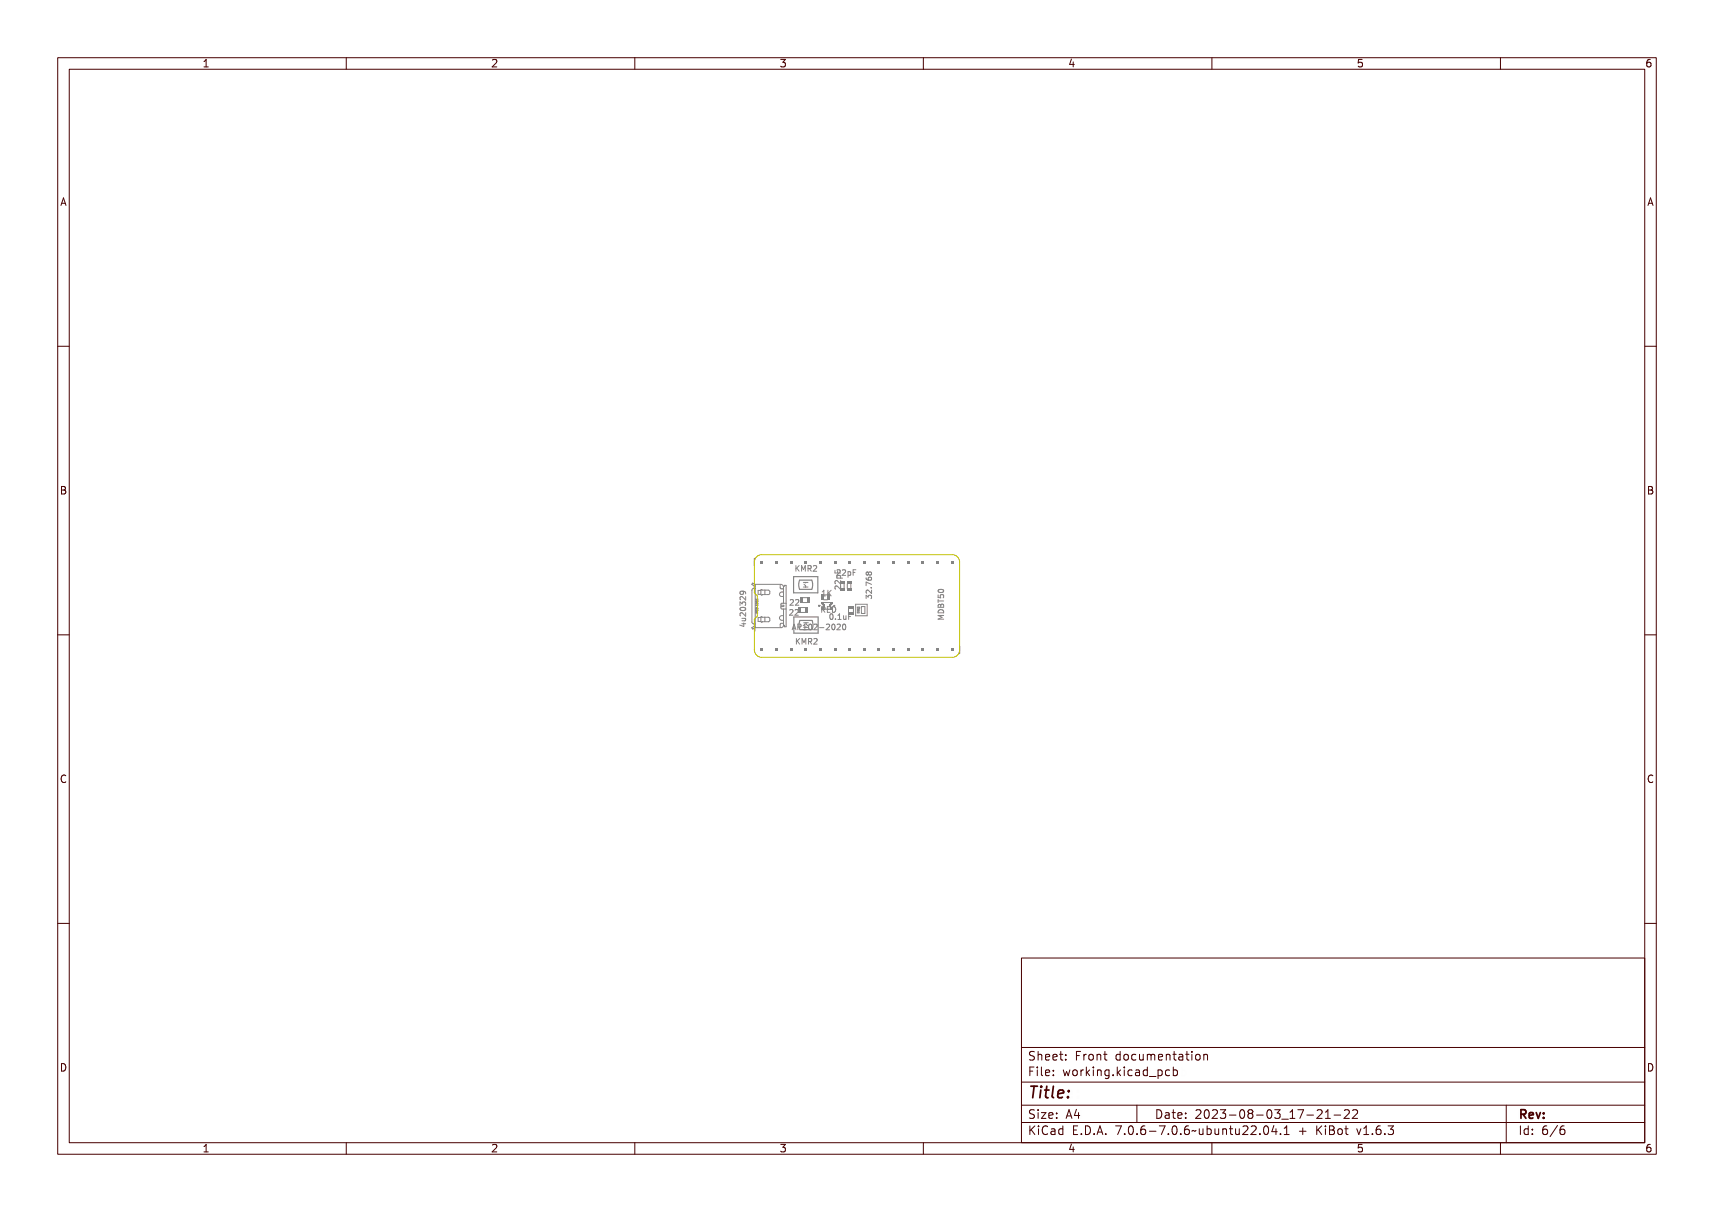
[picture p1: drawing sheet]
<svg xmlns="http://www.w3.org/2000/svg" width="297mm" height="210mm" viewBox="0 0 297 210" stroke-linecap="round" stroke-linejoin="round" font-family="sans-serif">
<defs><g id="words">
<text font-size="2.7" fill="#480000" x="178" y="190.3">Title:</text>
<g font-size="2" fill="#480000">
<text x="178" y="183.7">Sheet: Front documentation</text>
<text x="178" y="186.5">File: working.kicad_pcb</text>
<text x="178" y="193.9">Size: A4</text>
<text x="178" y="196.6">KiCad E.D.A. 7.0.6-7.0.6~ubuntu22.04.1 + KiBot v1.6.3</text>
<text x="200" y="193.9">Date: 2023-08-03_17-21-22</text>
<text x="263" y="196.6">Id: 6/6</text>
<text x="263" y="193.9">Rev:</text>
</g>
<g font-size="1.7" fill="#480000">
<text x="35" y="11.7">1</text>
<text x="85" y="11.7">2</text>
<text x="135" y="11.7">3</text>
<text x="185" y="11.7">4</text>
<text x="235" y="11.7">5</text>
<text x="285" y="11.7">6</text>
<text x="10.5" y="35.7">A</text>
<text x="285.5" y="35.7">A</text>
<text x="10.5" y="85.6">B</text>
<text x="285.5" y="85.6">B</text>
<text x="10.5" y="135.7">C</text>
<text x="285.5" y="135.7">C</text>
<text x="10.5" y="185.6">D</text>
<text x="285.5" y="185.6">D</text>
<text x="35" y="199.7">1</text>
<text x="85" y="199.7">2</text>
<text x="135" y="199.7">3</text>
<text x="185" y="199.7">4</text>
<text x="235" y="199.7">5</text>
<text x="285" y="199.7">6</text>
</g>
<g font-size="1.3" fill="#848484">
<text x="138.6" y="99">KMR2</text>
<text x="145.3" y="99.7">22pF</text>
<text x="129.2" y="107.7" transform="rotate(-90 129.2 107.7)">4u20329</text>
<text x="136.6" y="106.6">22</text>
<text x="136.7" y="104.9">22</text>
<text x="142.3" y="103.3">1K</text>
<text x="142.7" y="106.1">RED</text>
<text x="143.8" y="107.4">0.1uF</text>
<text x="137.7" y="111.7">KMR2</text>
<text x="138.9" y="109.2">AP102-2020</text>
</g>
</g></defs>
<g fill="none" stroke="#848484" stroke-width=".17">
<path d="M137.9 98v1M138.1 98.4l.4 .6M138.5 98l-.6 .6M138.7 98.1h.1v.4l.4-.4h.2l-.4 .4 .4 .5h-.2l-.3-.5-.1 .5h-.1zM139.4 98.1h.2l.2 .4 .1-.4h.2v.9h-.1v-.8l-.2 .5h-.1l-.2-.5v.8h-.1zM140.2 98.1h.3a.26 .26 0 0 1 .3 .2 .26 .26 0 0 1-.2 .3l.3 .4h-.1l-.3-.4h-.1v.4h-.2zM140.4 98.2h.1a.17 .17 0 0 1 .2 .1 .17 .17 0 0 1-.2 .2h-.1zM141 98.1a.34 .34 0 0 1 .6 .1 .34 .34 0 0 1-.2 .5l-.2 .2h.4v.1h-.6l.4-.5a.23 .23 0 0 0 0-.3 .23 .23 0 0 0-.4 0zM144.7 98.8v.5h1M144.7 99.2h.2v.5h.2v-.4h.1v.4h.5v.1h-1zM145.4 98.8a.34 .34 0 0 1 .6 .1 .34 .34 0 0 1-.2 .5l-.2 .2h.4v.1h-.6l.4-.4a.23 .23 0 0 0 0-.4 .23 .23 0 0 0-.4 .1zM146.2 98.8a.34 .34 0 0 1 .5 .1 .34 .34 0 0 1-.2 .5l-.2 .2h.5v.1h-.6l.3-.4a.23 .23 0 0 0 .1-.4 .23 .23 0 0 0-.4 .1z"/>
<path d="M147 99l.1 .1a.31 .31 0 0 1 .5 .3 .31 .31 0 0 1-.5 .3v.3h-.1zM147.2 99.2v-.1a.24 .24 0 0 1 .3 .3 .24 .24 0 0 1-.3 .2zM147.8 98.8h.6v.1h-.4v.3h.3v.1h-.3v.4h-.2zM150.2 99.6l.2-.1 .2 .1a.26 .26 0 0 1 .4-.1 .26 .26 0 0 1 0 .5 .26 .26 0 0 1-.4-.1 .26 .26 0 0 1-.4 .1 .26 .26 0 0 1 0-.4zM150.5 99.3l-.2-.2-.2 .2 .2 .3 .2-.1M150.5 99.3l.2-.2 .3 .2-.2 .3-.3-.1M150.5 99.3v.2M128.3 107.1h.6l.1-.1 .2 .3h-.2v.4h-.1l-.6-.4zM128.3 104l.3-.1 .1 .2a.3 .3 0 0 1 .5-.1 .3 .3 0 0 1-.1 .5v-.1a.22 .22 0 0 0 .1-.3 .22 .22 0 0 0-.3-.1 .22 .22 0 0 0-.1 .3l-.1-.1a.19 .19 0 0 0-.3-.1 .19 .19 0 0 0 0 .3l-.1 .1zM128.4 105.6a.59 .59 0 0 1 .7 .3v-.4h.1v.6l-.4-.4a.23 .23 0 0 0-.4 0 .23 .23 0 0 0 .1 .3l-.2-.1zM128.4 103.2a.59 .59 0 0 1 .7 .4v-.5h.1v.6l-.4-.3a.23 .23 0 0 0-.4-.1 .23 .23 0 0 0 .1 .4l-.2-.1zM128.4 102.4a.49 .49 0 0 1 .6-.1 .49 .49 0 0 1 .2 .5l-.1 .1a.28 .28 0 0 0 0-.4 .28 .28 0 0 0-.3-.1 .31 .31 0 0 1 0 .5 .31 .31 0 0 1-.5-.1 .31 .31 0 0 1 .1-.4z"/>
<path d="M128.4 104.7h.4a.38 .38 0 0 1 .5 .3 .55 .55 0 0 1-.5 .3 .55 .55 0 0 1-.5-.3zM128.4 104.9a.43 .43 0 0 1 .7 .2 .43 .43 0 0 1-.7-.2zM128.4 107.3h.5v.3zM128.5 106.3h.7l-.1 .1a.23 .23 0 0 1 .1 .3 .23 .23 0 0 1-.2 .1h-.5v-.1h.6l.1-.1-.2-.2h-.5zM128.9 107.9v.6l-.7-.2M131 103.8v.1h.3v-.1M131 104.8v.1h.3v-.1M131 106.1v.1h.3M131 104.1v.2M131 105.4h.1M131 104.8v.1l.1-.1 .2 .1v-.1v.2h-.3zM131 103.9v.2l.1-.2 .2 .2v-.2v.2h-.3z"/>
<path d="M131 105.7v.2M131 106v.1M131 106h.1M131 105.6l.2 .1 .1-.1a.15 .15 0 0 1-.2 .2 .15 .15 0 0 1-.1-.2zM131 104.2l.2 .2 .1-.1-.1-.1h.1a.16 .16 0 0 1-.1 .2 .16 .16 0 0 1-.2-.2zM131 105.9l.3 .2h-.3zM131 105.3h.3v.2h-.3zM131 104.5v.1h.3v-.1M131 105.9h.1M131 104.3h.1M131 104.5h.3v.2h-.3zM131 105.4l.1 .1z"/>
<path d="M131.1 105.9l.1 .1zM131.1 105.9h.1M131.1 104.4l-.1 .1M131.1 104.4h.1M131.1 104.3h.1M131.1 104.6l.2 .1h-.3zM131.1 106v.1M131.1 105.4h.1M131.1 106.1l.1 .1M131.1 103.8v.1M131.1 104.8v.1M131.1 105.4v.1"/>
<path d="M131.2 105.4h-.1M131.2 105.4h.1M131.2 105.4l.1 .1zM131.2 104.4l.1 .1M131.3 105.9h-.1M131.3 104.3h-.1M131.3 104.1l-.1 .1M131.3 105.7v.2M131.3 105.4h.1M131.3 104.1h.1M131.3 105.4v.1h-.3v-.1M131.3 104.1v.2"/>
<path d="M137.3 109.1l.3-1 .3 1M137.4 108.8h.4M137.8 110.7h.2v.4l.4-.4h.1l-.4 .4 .4 .6h-.1l-.3-.5-.1 .5h-.2zM138.2 108.7h.4M138.6 110.7h.2l.1 .5 .2-.5h.2v1h-.2v-.9l-.1 .5h-.1l-.2-.5v.9h-.1zM138.6 108.1h-.4v1M139.2 108.2h.2l.3 1h-.2v-.3h-.4v.3h-.2zM139.3 108.3l.1 .5h-.2zM139.4 110.7h.3a.26 .26 0 0 1 .3 .2 .26 .26 0 0 1-.2 .3l.3 .5h-.1l-.3-.4h-.2v.4h-.1zM139.5 110.8h.2a.17 .17 0 0 1 .2 .2 .17 .17 0 0 1-.2 .1h-.2zM139.8 108.2h.3a.31 .31 0 0 1 .3 .4 .31 .31 0 0 1-.5 .2v.4h-.1zM139.9 108.3h.2a.18 .18 0 0 1 .2 .2 .18 .18 0 0 1-.2 .2h-.2z"/>
<path d="M140.2 110.7a.34 .34 0 0 1 .5 .1 .34 .34 0 0 1-.2 .5l-.2 .2h.5v.2h-.6l.3-.5a.23 .23 0 0 0 .1-.4 .23 .23 0 0 0-.4 .1zM140.6 108.3l.4-.1v.8h.2v.2h-.5v-.2h.2v-.7l-.3 .1zM141.2 110.6l.3 .1 .1 .2-.6 .7h.6M141.4 108.3l.1-.1a.46 .46 0 0 1 .5 .5 .46 .46 0 0 1-.5 .4l-.1-.2zM141.6 108.3a.39 .39 0 0 1 .2 .4 .39 .39 0 0 1-.2 .4l-.1-.4zM141.8 104.9l.1 .1M141.8 104.9h.1M141.9 104.9h-.1M141.9 105h.1M141.9 104.9l.2 .1-.2 .1zM142 104.9h.1M142.1 104.9h.1"/>
<path d="M142.1 104.9l-.2 .1M142.2 108.3a.34 .34 0 0 1 .5 0 .34 .34 0 0 1-.2 .5l-.2 .2h.4v.2h-.6l.4-.5a.23 .23 0 0 0 0-.4 .23 .23 0 0 0-.3 .1zM142.8 105.2h.2a.26 .26 0 0 1 .3 .2 .26 .26 0 0 1-.1 .3l.3 .4h-.2l-.3-.4h-.1v.4h-.1zM142.9 105.3h.1a.17 .17 0 0 1 .2 .2 .17 .17 0 0 1-.2 .1h-.1zM143.1 108.8h.3v.1h-.3zM143.6 105.2h.5v.1h-.4v.3h.4v.1h-.4v.3h.5v.1h-.6zM143.7 108.3a.34 .34 0 0 1 .6 0 .34 .34 0 0 1-.2 .5l-.2 .2h.4v.2h-.6l.4-.5a.23 .23 0 0 0 0-.4 .23 .23 0 0 0-.4 .1zM143.9 106.5l.1-.1a.46 .46 0 0 1 .5 .5 .46 .46 0 0 1-.5 .5l-.1-.3zM144.1 106.5a.39 .39 0 0 1 .2 .4 .39 .39 0 0 1-.2 .4l-.1-.4zM144.3 105.2a.49 .49 0 0 1 .6 .5 .49 .49 0 0 1-.6 .4zM144.5 105.3a.37 .37 0 0 1 .3 .4 .37 .37 0 0 1-.3 .3zM144.6 108.3l.1-.1a.46 .46 0 0 1 .4 .5 .46 .46 0 0 1-.4 .4l-.2-.2z"/>
<path d="M144.7 108.3a.39 .39 0 0 1 .3 .4 .39 .39 0 0 1-.3 .4l-.1-.4zM144.8 101.7a.59 .59 0 0 1 .8 .4v-.5h.1v.6l-.5-.3a.23 .23 0 0 0-.3-.1 .23 .23 0 0 0 0 .4l-.2-.1zM144.8 100.9a.59 .59 0 0 1 .8 .4v-.5h.1v.6l-.5-.3a.23 .23 0 0 0-.3-.1 .23 .23 0 0 0 0 .4l-.2-.1zM144.9 107.2h.1v.2h-.1zM145.1 100.1a.34 .34 0 0 1 .4-.1 .34 .34 0 0 1 .2 .5h.3v.1h-1zM145.1 100.2h.5a.24 .24 0 0 1-.3 .3 .24 .24 0 0 1-.2-.3zM145.3 108.3a.34 .34 0 0 1 .5 0 .34 .34 0 0 1-.2 .5l-.2 .2h.5v.2h-.6l.3-.5a.23 .23 0 0 0 .1-.4 .23 .23 0 0 0-.4 .1zM145.5 106.5l.3-.1v.9h.2v.1h-.5v-.1h.2v-.8l-.2 .1zM145.7 101.5v.6l-.7-.6-.3 .2 .1 .4M145.7 100.6v.6l-.7-.6-.3 .2 .1 .4M146.1 108.3l.1-.1a.46 .46 0 0 1 .5 .5 .46 .46 0 0 1-.5 .4l-.1-.2zM146.2 106.7h.2v.5l.1 .1 .2-.1v-.5h.1v.7l-.1-.1a.23 .23 0 0 1-.3 .1 .23 .23 0 0 1-.2-.3z"/>
<path d="M146.3 108.3a.39 .39 0 0 1 .2 .4 .39 .39 0 0 1-.2 .4l-.1-.4zM147.1 106.4h.5v.1h-.4v.3h.4v.1h-.4v.5h-.1zM150.1 100.1v.3l.2 .1h.5l.2-.1-.1-.4-.4 .1-.1 .3 .2 .1M150.1 103.7v-.6l.3 .4 .1-.3h.4l.1 .1-.1 .4M150.1 101l1 .3v.1l-.8-.3v.5h-.2zM150.2 100.3h.1a.27 .27 0 0 0 0 .3 .27 .27 0 0 0 .3 .1 .3 .3 0 0 1 .1-.5 .3 .3 0 0 1 .4 .2 .3 .3 0 0 1-.3 .4 .43 .43 0 0 1-.5 0 .43 .43 0 0 1-.1-.5zM150.2 103.4l.2-.1 .2 .1a.28 .28 0 0 1 .4 0 .28 .28 0 0 1-.1 .4 .21 .21 0 0 0 .1-.3 .21 .21 0 0 0-.3-.1 .21 .21 0 0 0-.1 .3h-.1a.18 .18 0 0 0-.1-.3 .18 .18 0 0 0-.2 .1 .18 .18 0 0 0 .1 .2l-.1 .1zM150.2 102.6l.3-.1 .5 .4v-.4h.1v.6l-.5-.4a.22 .22 0 0 0-.3 0 .22 .22 0 0 0 0 .4l-.2-.2zM150.9 101.9h.2v.2h-.2zM150.9 101.8h.1M151 101.3l-.9-.4v.6M151 102.2v.6l-.7-.6-.2 .2 .1 .4"/>
<path d="M162.6 103.1v.4l.4 .1v-.5h.4l.1 .1-.1 .4M162.6 103.9v.5M162.6 104.1h.9M162.6 104.8l.2-.1 .2 .2 .1-.2h.2l.2 .2v.3h-.9zM162.6 105.8h1v.1h-.9l.5 .2-.5 .2h.9v.2h-1v-.2l.5-.2-.5-.1zM162.6 103.5h.1v.3h.9v.1h-.9v.3h-.1zM162.6 102.8h.1v.4h.3a.31 .31 0 0 1 .1-.4 .31 .31 0 0 1 .4 .1 .31 .31 0 0 1-.1 .5 .25 .25 0 0 0 .1-.4 .25 .25 0 0 0-.4 0 .25 .25 0 0 0 0 .3h-.5zM162.6 102.2a.46 .46 0 0 1 .6-.1 .46 .46 0 0 1 .3 .4 .47 .47 0 0 1-.6 .2 .47 .47 0 0 1-.3-.4zM162.7 104.4l.2-.1 .2 .2a.26 .26 0 0 1 .3-.2 .26 .26 0 0 1 .2 .3v.3h-1zM162.7 105.7a.5 .5 0 0 1 .6 0 .5 .5 0 0 1 .2 .5h-.9zM162.7 102.1l.4-.1a.37 .37 0 0 1 .5 .3 .54 .54 0 0 1-.5 .3 .54 .54 0 0 1-.5-.3zM162.7 102.2a.42 .42 0 0 1 .8 .2 .42 .42 0 0 1-.8-.2z"/>
<path d="M162.7 105.2l.4-.1a.43 .43 0 0 1 .5 .6h-1zM162.8 104.5h.2v.2h-.3zM162.8 105.3l.5-.1 .2 .3h-.8zM163 104.9v.3M163.2 104.4h.2l.1 .3h-.4zM163.5 106.6h-.9l.6 .4-.6 .3h.9"/>
<circle cx="150.4" cy="99.8" r=".16"/>
<circle cx="150.8" cy="99.8" r=".18"/>
<circle cx="128.6" cy="102.6" r=".21"/>
<circle cx="128.8" cy="105" r=".09"/>
<circle cx="141.7" cy="108.7" r=".09"/>
<circle cx="144.2" cy="106.9" r=".09"/>
<circle cx="144.8" cy="108.7" r=".09"/>
<circle cx="146.4" cy="108.7" r=".09"/>
<circle cx="150.8" cy="100.5" r=".2"/>
<circle cx="163.1" cy="102.3" r=".08"/>
</g>
<path d="M166.3 112v1.3" fill="none" stroke="#848484" stroke-width=".2"/>
<g fill="#848484">
<path d="M164.8 112.4h.5v.5h-.5z" fill-rule="evenodd"/>
<path d="M162.2 112.4h.5v.5h-.5z" fill-rule="evenodd"/>
<path d="M159.7 112.4h.5v.5h-.5z" fill-rule="evenodd"/>
<path d="M157.1 112.4h.5v.5h-.5z" fill-rule="evenodd"/>
<path d="M154.6 112.4h.5v.5h-.5z" fill-rule="evenodd"/>
<path d="M152.1 112.4h.5v.5h-.5z" fill-rule="evenodd"/>
<path d="M149.5 112.4h.5v.5h-.5z" fill-rule="evenodd"/>
<path d="M147 112.4h.5v.5h-.5z" fill-rule="evenodd"/>
<path d="M144.4 112.4h.5v.5h-.5z" fill-rule="evenodd"/>
<path d="M141.9 112.4h.5v.5h-.5z" fill-rule="evenodd"/>
<path d="M139.4 112.4h.5v.5h-.5z" fill-rule="evenodd"/>
<path d="M136.8 112.4h.5v.5h-.5z" fill-rule="evenodd"/>
<path d="M134.3 112.4h.5v.5h-.5z" fill-rule="evenodd"/>
<path d="M131.7 112.4h.5v.5h-.5z" fill-rule="evenodd"/>
</g>
<path d="M142.4 104.6a.35 .35 0 0 1 .3 .4 .35 .35 0 0 1-.3 .3M142.8 104.4h1M144.2 104.6a.35 .35 0 0 0-.3 .4 .35 .35 0 0 0 .3 .3" fill="none" stroke="#848484" stroke-width=".17"/>
<g fill="#848484">
<path d="M142.3 105.3l.1 .3z" fill-rule="evenodd"/>
<path d="M142.5 104.7h.3v.1h-.3z" fill-rule="evenodd"/>
<path d="M143.8 104.7h.2v.1h-.2z" fill-rule="evenodd"/>
<path d="M142.3 104.4h.5v.3h-.5z" fill-rule="evenodd"/>
<path d="M143.8 104.4h.5v.3h-.5z" fill-rule="evenodd"/>
</g>
<path d="M137.6 106.9h4.2v2.8h-4.2zM138.6 107.5h2.1a2.09 2.09 0 0 1 0 1.6h-2.1a2.09 2.09 0 0 1 0-1.6z" fill="none" stroke="#848484" stroke-width=".2"/>
<path d="M147 105.4v.7M147.9 105.4v.7" fill="none" stroke="#848484" stroke-width=".17"/>
<path d="M147 105h.9v.5h-.9z" fill-rule="evenodd" fill="#848484"/>
<path d="M146.8 101.1v.9M147.4 101.1v.9" fill="none" stroke="#848484" stroke-width=".17"/>
<g fill="#848484">
<path d="M146.7 100.7h.8v.4h-.8z" fill-rule="evenodd"/>
<path d="M146.7 102h.8v.3h-.8z" fill-rule="evenodd"/>
</g>
<path d="M142.7 103.9h.7" fill="none" stroke="#848484" stroke-width=".17"/>
<g fill="#848484">
<path d="M142.2 103h.5v1h-.5z" fill-rule="evenodd"/>
<path d="M143.4 103h.5v1h-.5z" fill-rule="evenodd"/>
</g>
<path d="M138.8 105.3h.7M138.8 106.1h.7" fill="none" stroke="#848484" stroke-width=".17"/>
<g fill="#848484">
<path d="M138.3 105.2h.5v1h-.5z" fill-rule="evenodd"/>
<path d="M139.5 105.2h.5v1h-.5z" fill-rule="evenodd"/>
</g>
<path d="M137.5 99.9h4.2v2.8h-4.2zM138.6 100.5h2.1a2.09 2.09 0 0 1 0 1.6h-2.1a2.09 2.09 0 0 1 0-1.6z" fill="none" stroke="#848484" stroke-width=".2"/>
<path d="M139.1 103.6h.7M139.1 104.4h.7M139.2 101.7h.8M139.2 100.9h.8M139.3 101.2l.3 .3v.2M139.6 100.9v.1" fill="none" stroke="#848484" stroke-width=".17"/>
<g fill="#848484">
<path d="M138.6 103.5h.5v1h-.5z" fill-rule="evenodd"/>
<path d="M139.8 103.5h.5v1h-.5z" fill-rule="evenodd"/>
</g>
<g fill="none" stroke="#848484" stroke-width=".17">
<path d="M130.9 101.9a.42 .42 0 0 0-.6 .4v5.5l.2 .3h.4M130.9 101.3l-.5-.3-.1 .3 .6 .3M130.9 108.7l-.5 .3-.1-.2 .5-.3v.9M131.8 107.7l.2 .1h.1M131.8 107h-.4v.7h.4M131.9 102.2h-.1v.8M131.9 106.9h-.1v.8M131.9 102.2h.1M131.9 106.9h.1M132 102.2l.1 .1h1l.3 .1a.44 .44 0 0 1-.3 .6h-1l-.1 .1-.2-.1h-.4v-.7h.4M132 106.9l.1 .1h1l.3 .1a.43 .43 0 0 1-.3 .6h-1M132.1 107.7v.1"/>
<path d="M132.5 102.3v.7M132.5 107v.7M135.2 101.3v.7l.6 .2M135.3 104.9h.5v.2h-.5M135.8 104.5v-2.8l-.3-.4h-4.6v7.5h4.5l.3-.2 .1-.2M135.8 102.5l-.1 .1a.43 .43 0 0 0-.6 .2 .43 .43 0 0 0 .3 .6h.4M135.8 106.7h-.3a.4 .4 0 0 0-.4 .4 .4 .4 0 0 0 .4 .4h.3M135.8 107.9l-.6 .2v.6M135.8 105.5v2.9M135.8 101.6h.1v-.2h.3v7.2h-.3v-.2h-.1M136.2 104.5h-.7l-.2 .2 .1 .8h.8M145.7 101.1v.9"/>
<path d="M146.3 101.1v.9M148.3 104.7h2v2h-2zM148.6 105.2h.4v.2h-.4zM148.6 105.6h.3v.2h-.3zM148.6 106h.3v.2h-.3zM149.3 105.1h.6v1.2h-.6z"/>
</g>
<g fill="#848484">
<path d="M145.6 102h.8v.4h-.8z" fill-rule="evenodd"/>
<path d="M145.6 100.8h.8v.3h-.8z" fill-rule="evenodd"/>
</g>
<path d="M130.7 96.7v1.3" fill="none" stroke="#848484" stroke-width=".2"/>
<g fill="#848484">
<path d="M131.7 97.1h.5v.5h-.5z" fill-rule="evenodd"/>
<path d="M134.3 97.1h.5v.5h-.5z" fill-rule="evenodd"/>
<path d="M136.8 97.1h.5v.5h-.5z" fill-rule="evenodd"/>
<path d="M139.4 97.1h.5v.5h-.5z" fill-rule="evenodd"/>
<path d="M141.9 97.1h.5v.5h-.5z" fill-rule="evenodd"/>
<path d="M144.4 97.1h.5v.5h-.5z" fill-rule="evenodd"/>
<path d="M147 97.1h.5v.5h-.5z" fill-rule="evenodd"/>
<path d="M149.5 97.1h.5v.5h-.5z" fill-rule="evenodd"/>
<path d="M152.1 97.1h.5v.5h-.5z" fill-rule="evenodd"/>
<path d="M154.6 97.1h.5v.5h-.5z" fill-rule="evenodd"/>
<path d="M157.1 97.1h.5v.5h-.5z" fill-rule="evenodd"/>
<path d="M159.7 97.1h.5v.5h-.5z" fill-rule="evenodd"/>
<path d="M162.2 97.1h.5v.5h-.5z" fill-rule="evenodd"/>
<path d="M164.8 97.1h.5v.5h-.5z" fill-rule="evenodd"/>
</g>
<path d="M131 96.6l.6-.4 .4-.1h33a1.27 1.27 0 0 1 1.3 1.3v15.2a1.27 1.27 0 0 1-1.3 1.3h-33a1.27 1.27 0 0 1-1.3-1.3v-5.3l.5-.5v-3.6l-.5-.5v-5.3z" fill="none" stroke="#c2c200" stroke-width=".17"/>
<g fill="none" stroke="#480000" stroke-width=".17">
<path d="M10 10h277v190h-277zM12 12h273v186h-273zM60 10v2M110 10v2M160 10v2M210 10v2M260 10v2M10 60h2M285 60h2M10 110h2M285 110h2M10 160h2"/>
<path d="M285 160h2M177 166h108v32h-108zM60 198v2M110 198v2M160 198v2M177 181.5h108M177 187.5h108M177 191.5h108M177 194.5h108M178.1 195.2h.2v.6l.6-.6h.3l-.6 .6 .6 .8h-.2l-.5-.7-.2 .2v.5h-.2zM178.2 185h.9v.2h-.7v.4h.6v.2h-.6v.7h-.2zM178.3 182.4l.5-.1h.2v.2a.31 .31 0 0 0-.5-.1 .31 .31 0 0 0 0 .5 .5 .5 0 0 1 .6 .6 .5 .5 0 0 1-.8 .2l-.1-.2a.34 .34 0 0 0 .4 .1 .34 .34 0 0 0 .1-.5 .47 .47 0 0 1-.5-.2 .47 .47 0 0 1 .1-.5z"/>
<path d="M178.3 192.5l.5-.1h.2v.2a.31 .31 0 0 0-.5-.1 .31 .31 0 0 0 0 .5 .5 .5 0 0 1 .6 .6 .5 .5 0 0 1-.8 .2l-.1-.2a.34 .34 0 0 0 .4 .1 .34 .34 0 0 0 .1-.5 .47 .47 0 0 1-.5-.2 .47 .47 0 0 1 .1-.5zM179.4 182.2h.2v.6a.35 .35 0 0 1 .4-.1 .35 .35 0 0 1 .2 .4v.6h-.2v-.8h-.4v.8h-.2zM179.5 185.4h.4v.9h.4v.2h-.9v-.2h.3v-.8h-.2zM179.5 192.8h.4v.9h.4v.1h-.9v-.1h.3v-.8h-.2zM179.5 195.6h.4v.9h.4v.1h-.9v-.1h.3v-.8h-.2zM179.7 184.9h.2v.3h-.2zM179.7 192.3h.2v.3h-.2zM179.7 195.1h.2v.3h-.2zM180.6 184.9h.4v1.3l.4 .1v.2l-.5-.2v-1.2h-.3zM180.6 192.8h.8v.1l-.6 .8h.6v.1h-.8v-.1l.6-.8h-.6zM180.7 182.8a.49 .49 0 0 1 .6-.1 .49 .49 0 0 1 .2 .5h-.8a.42 .42 0 0 0 .3 .4 .42 .42 0 0 0 .4-.1v.2a.6 .6 0 0 1-.8-.1 .6 .6 0 0 1 .1-.8zM180.7 195.4l.5-.2h.3v.2a.43 .43 0 0 0-.6 0 .43 .43 0 0 0-.2 .5 .43 .43 0 0 0 .2 .5 .43 .43 0 0 0 .6 0v.2a.66 .66 0 0 1-.8-.1 .66 .66 0 0 1-.1-.8z"/>
<path d="M180.8 182.9l.4-.1 .1 .3h-.6zM181.8 195.6h.2a.45 .45 0 0 1 .5 0 .45 .45 0 0 1 .1 .4v.6h-.1v-.1a.38 .38 0 0 1-.5 .2 .38 .38 0 0 1-.2-.5 .38 .38 0 0 1 .4-.2h.3a.35 .35 0 0 0-.3-.4 .35 .35 0 0 0-.4 .2zM181.9 182.8a.49 .49 0 0 1 .6-.1 .49 .49 0 0 1 .2 .5h-.8a.42 .42 0 0 0 .3 .4 .42 .42 0 0 0 .5-.1v.2a.6 .6 0 0 1-.9-.1 .6 .6 0 0 1 .1-.8zM181.9 185.5a.49 .49 0 0 1 .6-.1 .49 .49 0 0 1 .2 .5h-.8a.42 .42 0 0 0 .3 .4 .42 .42 0 0 0 .5-.1v.2a.6 .6 0 0 1-.9-.1 .6 .6 0 0 1 .1-.8zM181.9 192.9a.49 .49 0 0 1 .6-.1 .49 .49 0 0 1 .2 .5h-.8a.42 .42 0 0 0 .3 .4 .42 .42 0 0 0 .5-.1v.2a.6 .6 0 0 1-.9-.1 .6 .6 0 0 1 .1-.8zM182 196.2l.5-.1a.31 .31 0 0 1-.2 .4 .31 .31 0 0 1-.4-.1zM182 182.9l.4-.1 .1 .3h-.6zM182 185.6l.4-.1 .1 .3h-.6zM182 193l.4-.1 .1 .3h-.6zM183 195.7l.4-.2 .2 .2v-.6h.2v1.5h-.2v-.1a.42 .42 0 0 1-.5 .1 .42 .42 0 0 1-.2-.5zM183.2 195.8l.1-.1a.4 .4 0 0 1 .3 .4 .4 .4 0 0 1-.3 .4l-.2-.2zM183.2 182.3h.2v.4h.4v.1h-.4l.1 .8h.3v.1h-.2a.3 .3 0 0 1-.4-.3v-.6h-.3v-.1h.3z"/>
<path d="M183.3 185.4h.2v.3h-.2zM183.3 186.2h.2v.3h-.2zM183.3 192.8h.2v.3h-.2zM183.3 193.6h.2v.2h-.2zM184.5 182.7h.2v.3h-.2zM184.5 183.5h.2v.2h-.2zM185.2 185.4h.2l.2 .8 .1-.5h.2l.2 .5 .1-.8h.2l-.2 1.1h-.2l-.2-.7-.2 .7h-.1zM185.4 195.2h.9v.2h-.7v.4h.6v.2h-.6v.5h.7v.1h-.9zM185.7 192.4h.2l.5 1.4h-.2l-.1-.3h-.5l-.1 .3h-.2zM185.8 192.6l.2 .7h-.4zM186.6 182.3h.9v.2h-.7v.4h.6v.2h-.6v.6h-.2zM186.7 185.5a.52 .52 0 0 1 .8 .4 .52 .52 0 0 1-.8 .4l-.1-.4z"/>
<path d="M186.8 185.6l.1-.1a.39 .39 0 0 1 .4 .4 .39 .39 0 0 1-.4 .4l-.1-.2zM186.9 196.4h.2v.2h-.2zM187.1 192.4h.2v.9h.2v.2h-.2v.3h-.2v-.3h-.6v-.2zM187.1 192.6v.7h-.4zM187.8 195.2a.76 .76 0 0 1 .9 .7 .76 .76 0 0 1-.9 .7zM188 195.4a.57 .57 0 0 1 .5 .5 .57 .57 0 0 1-.5 .6zM188 182.7h.2v.2a.3 .3 0 0 1 .3-.3 .3 .3 0 0 1 .3 .3 .37 .37 0 0 0-.5-.1 .37 .37 0 0 0-.1 .4v.5h-.2zM188 185.4h.2v.2a.3 .3 0 0 1 .3-.3 .3 .3 0 0 1 .3 .3 .37 .37 0 0 0-.5-.1 .37 .37 0 0 0-.1 .4v.6h-.2zM189.1 184.9h.1v.9l.5-.4h.2l-.4 .4 .5 .7h-.2l-.4-.6-.2 .1v.5h-.1zM189.1 182.8a.52 .52 0 0 1 .8 .4 .52 .52 0 0 1-.8 .4l-.1-.4zM189.2 182.9l.1-.1a.39 .39 0 0 1 .4 .4 .39 .39 0 0 1-.4 .4l-.1-.2zM189.3 196.4h.3v.2h-.3z"/>
<path d="M190.2 182.7h.2v.1a.35 .35 0 0 1 .4-.1 .35 .35 0 0 1 .3 .4v.6h-.2l-.1-.8h-.3l-.1 .8h-.2zM190.3 185.4h.4v.9h.4v.2h-.9v-.2h.4v-.8h-.3zM190.5 195.2h.3l.4 1.4h-.2l-.1-.3h-.5l-.1 .3h-.2zM190.6 184.9h.1v.3h-.1zM190.6 195.4l.2 .7h-.4zM191.4 185.4h.2v.1a.35 .35 0 0 1 .4-.1 .35 .35 0 0 1 .3 .4v.7h-.2l-.1-.9h-.3l-.1 .9h-.2zM191.7 182.3h.1v.4h.4v.1h-.4l.1 .8h.3v.1h-.2a.3 .3 0 0 1-.3-.3v-.6h-.3v-.1h.3zM191.7 196.4h.3v.2h-.3zM192.7 185.5l.3-.2 .3 .2v-.1h.2v1a.53 .53 0 0 1-.8 .4v-.2a.36 .36 0 0 0 .4 .1 .36 .36 0 0 0 .2-.4l-.1 .1a.53 .53 0 0 1-.7-.3 .53 .53 0 0 1 .2-.6zM192.8 185.6l.1-.1a.39 .39 0 0 1 .4 .4 .39 .39 0 0 1-.4 .4l-.1-.2zM193.8 195.2h.9l-.5 1.4h-.2l.5-1.2h-.7zM193.9 182.8l.3-.2 .3 .2v-.6h.2v1.5h-.2v-.1a.42 .42 0 0 1-.6 .1 .42 .42 0 0 1-.1-.5z"/>
<path d="M194.1 182.8a.4 .4 0 0 1 .4 .4 .4 .4 0 0 1-.4 .4l-.2-.4zM194.1 186.2h.3v.3h-.3zM195.1 184.9h.2v.9l.4-.4h.3l-.5 .4 .5 .7h-.2l-.4-.6-.1 .1v.5h-.2zM195.1 182.8a.52 .52 0 0 1 .8 .4 .52 .52 0 0 1-.8 .4l-.1-.4zM195.2 182.9l.1-.1a.39 .39 0 0 1 .4 .4 .39 .39 0 0 1-.4 .4l-.1-.2zM195.3 196.4h.3v.2h-.3zM196.3 185.4h.5v.9h.3v.2h-.9v-.2h.4v-.8h-.3zM196.3 195.4a.5 .5 0 0 1 .7-.1 .5 .5 0 0 1 .1 .6 .52 .52 0 0 1-.4 .8 .52 .52 0 0 1-.5-.8zM196.4 182.8a.39 .39 0 0 1 .4-.2 .39 .39 0 0 1 .3 .3 .4 .4 0 0 0-.6 0 .4 .4 0 0 0 0 .6 .4 .4 0 0 0 .6 0 .41 .41 0 0 1-.4 .3 .41 .41 0 0 1-.4-.3v-.5zM196.5 195.4a.57 .57 0 0 1 .4 .9l-.3 .2a.86 .86 0 0 1-.1-1.1zM196.6 184.9h.2v.3h-.2zM197 191.5v3"/>
<path d="M197.4 182.7h.2v.8l.2 .1 .3-.2v-.7h.2v1h-.2v-.1a.35 .35 0 0 1-.4 .2 .35 .35 0 0 1-.3-.5zM197.6 185.5a.39 .39 0 0 1 .4-.2 .39 .39 0 0 1 .3 .3 .4 .4 0 0 0-.6 0 .4 .4 0 0 0 0 .6 .4 .4 0 0 0 .6 0 .41 .41 0 0 1-.4 .3 .41 .41 0 0 1-.4-.3v-.5zM197.7 196.4h.3v.2h-.3zM198.6 182.7h.1l.2-.1a.22 .22 0 0 0 .2 .2 .22 .22 0 0 0 .2-.2l.2 .3 .1 .8h-.2v-.8l-.1-.1-.2 .1v.8h-.1v-.8l-.2-.1-.1 .1v.8h-.1zM198.7 185.4h.1a.45 .45 0 0 1 .5 0 .45 .45 0 0 1 .2 .4v.7h-.2v-.2a.38 .38 0 0 1-.5 .2 .38 .38 0 0 1-.2-.5 .38 .38 0 0 1 .5-.2h.2a.35 .35 0 0 0-.3-.4 .35 .35 0 0 0-.3 .2zM198.7 195.4l.5-.2h.2v.2a.43 .43 0 0 0-.5 0 .43 .43 0 0 0-.1 .5 .48 .48 0 0 1 .7 0 .48 .48 0 0 1-.1 .7 .48 .48 0 0 1-.7-.1l-.1-.6zM198.8 186l.5-.1a.31 .31 0 0 1-.1 .4 .31 .31 0 0 1-.4-.1zM198.9 195.9a.29 .29 0 0 1 .4 .1 .29 .29 0 0 1-.1 .4 .29 .29 0 0 1-.4-.1zM199.9 185.5l.3-.2 .3 .2v-.6h.2v1.6h-.2v-.2a.42 .42 0 0 1-.5 .1 .42 .42 0 0 1-.2-.5zM199.9 182.8a.49 .49 0 0 1 .6-.1 .49 .49 0 0 1 .2 .5h-.7a.42 .42 0 0 0 .2 .4 .42 .42 0 0 0 .5-.1v.2a.6 .6 0 0 1-.8-.1 .6 .6 0 0 1 0-.8zM200 196h.5v.2h-.5zM200 185.6l.1-.1a.39 .39 0 0 1 .4 .4 .39 .39 0 0 1-.4 .4l-.1-.2z"/>
<path d="M200.1 182.9l.3-.1 .2 .3h-.6zM200.1 192.4a.76 .76 0 0 1 1 .7 .76 .76 0 0 1-1 .7zM200.3 192.6a.57 .57 0 0 1 .6 .5 .57 .57 0 0 1-.6 .6zM200.9 186.8l1.2 .1zM201 195.2h.9l-.5 1.4h-.2l.5-1.2h-.7zM201.1 182.7h.1v.1a.35 .35 0 0 1 .5-.1 .35 .35 0 0 1 .2 .4v.6h-.2v-.8h-.4l-.1 .8h-.1zM201.4 192.8h.2a.45 .45 0 0 1 .5 0 .45 .45 0 0 1 .1 .4v.6h-.1v-.1a.38 .38 0 0 1-.5 .2 .38 .38 0 0 1-.2-.5 .38 .38 0 0 1 .4-.2h.3a.35 .35 0 0 0-.3-.4 .35 .35 0 0 0-.4 .2zM201.6 193.4l.5-.1a.31 .31 0 0 1-.2 .4 .31 .31 0 0 1-.4-.1zM202.2 185.4h.2v.1a.46 .46 0 0 1 .6 0 .46 .46 0 0 1 .1 .6 .39 .39 0 0 1-.2 .4 .39 .39 0 0 1-.5-.2v.6h-.2zM202.5 182.3h.2v.4h.4v.1h-.4v.8h.4v.1h-.2a.3 .3 0 0 1-.4-.3v-.6h-.3v-.1h.3zM202.5 185.6l.1-.1a.4 .4 0 0 1 .4 .4 .4 .4 0 0 1-.4 .4l-.2-.2zM202.5 196.4h.3v.2h-.3z"/>
<path d="M202.8 192.4h.2v.4h.4v.1h-.4l.1 .8h.3v.1h-.2a.3 .3 0 0 1-.4-.3v-.6h-.3v-.1h.3zM203.5 182.7h.2a.45 .45 0 0 1 .4 0 .45 .45 0 0 1 .2 .4v.6h-.2v-.1a.38 .38 0 0 1-.5 .2 .38 .38 0 0 1-.2-.5 .38 .38 0 0 1 .5-.2h.2a.35 .35 0 0 0-.2-.4 .35 .35 0 0 0-.4 .2zM203.5 195.4a.5 .5 0 0 1 .7-.1 .5 .5 0 0 1 .1 .6 .52 .52 0 0 1-.4 .8 .52 .52 0 0 1-.5-.8zM203.6 185.5a.39 .39 0 0 1 .4-.2 .39 .39 0 0 1 .3 .3 .4 .4 0 0 0-.5 0 .4 .4 0 0 0 0 .6 .4 .4 0 0 0 .5 0 .41 .41 0 0 1-.4 .3 .41 .41 0 0 1-.4-.3v-.5zM203.7 183.3l.4-.1a.31 .31 0 0 1-.1 .4 .31 .31 0 0 1-.4-.1zM203.7 195.4a.57 .57 0 0 1 .4 .9l-.2 .2a.86 .86 0 0 1-.2-1.1zM203.9 192.9a.49 .49 0 0 1 .6-.1 .49 .49 0 0 1 .2 .5h-.8a.42 .42 0 0 0 .3 .4 .42 .42 0 0 0 .5-.1v.2a.6 .6 0 0 1-.9-.1 .6 .6 0 0 1 .1-.8zM204 193l.4-.1 .1 .3h-.6zM204.7 184.9h.1v.6a.45 .45 0 0 1 .7 0 .45 .45 0 0 1 0 .6 .39 .39 0 0 1-.2 .4 .39 .39 0 0 1-.5-.2v.2h-.1zM204.9 182.3h.2v.4h.4v.1h-.4v.8h.4v.1h-.2a.3 .3 0 0 1-.4-.3v-.6h-.3v-.1h.3zM204.9 185.6l.1-.1a.39 .39 0 0 1 .4 .4 .39 .39 0 0 1-.4 .4l-.1-.2zM204.9 196.4h.3v.2h-.3z"/>
<path d="M205.3 192.8h.2v.3h-.2zM205.3 193.6h.2v.2h-.2zM205.9 182.7h.5v.9h.3v.1h-.9v-.1h.4v-.8h-.3zM205.9 195.4l.5-.2h.2v.2a.43 .43 0 0 0-.5 0 .43 .43 0 0 0-.1 .5 .48 .48 0 0 1 .7 0 .48 .48 0 0 1-.1 .7 .48 .48 0 0 1-.7-.1l-.1-.6zM206.1 195.9a.29 .29 0 0 1 .4 .1 .29 .29 0 0 1-.1 .4 .29 .29 0 0 1-.4-.1zM206.2 182.2h.2v.3h-.2zM207 196l.3-.1 .5 .1 .2-.1a.38 .38 0 0 1-.7 .2l-.3 .1zM207.1 182.8a.52 .52 0 0 1 .8 .4 .52 .52 0 0 1-.8 .4l-.1-.4zM207.3 182.9l.1-.1a.39 .39 0 0 1 .4 .4 .39 .39 0 0 1-.4 .4l-.2-.2zM207.4 192.5a.53 .53 0 0 1 .8 .1 .53 .53 0 0 1-.3 .7l-.3 .4h.7v.1h-.9v-.1l.3-.4a.49 .49 0 0 0 .2-.7l-.5 .1zM208.3 182.7h.1v.1a.35 .35 0 0 1 .5-.1 .35 .35 0 0 1 .2 .4v.6h-.2v-.8h-.4l-.1 .8h-.1zM208.3 195.6h.1l.1 .8 .2 .1 .2-.2v-.7h.2v1h-.2v-.1a.35 .35 0 0 1-.4 .2 .35 .35 0 0 1-.2-.5z"/>
<path d="M208.7 192.6a.5 .5 0 0 1 .6-.1 .5 .5 0 0 1 .2 .6 .52 .52 0 0 1-.5 .8 .52 .52 0 0 1-.4-.8zM208.9 192.6a.57 .57 0 0 1 .4 .9l-.3 .2a.86 .86 0 0 1-.1-1.1zM209.5 195.1h.2v.6a.45 .45 0 0 1 .6-.1 .45 .45 0 0 1 .1 .7 .39 .39 0 0 1-.3 .4 .39 .39 0 0 1-.4-.2v.1h-.2zM209.7 195.8l.1-.1a.4 .4 0 0 1 .4 .4 .4 .4 0 0 1-.4 .4l-.1-.2zM209.8 192.5a.53 .53 0 0 1 .8 .1 .53 .53 0 0 1-.3 .7l-.3 .4h.7v.1h-.9v-.1l.3-.4a.49 .49 0 0 0 .2-.7l-.5 .1zM210 198v2M210.7 195.6h.2v.8l.2 .1 .2-.2v-.7h.2v1h-.2v-.1a.35 .35 0 0 1-.4 .2 .35 .35 0 0 1-.2-.5zM211 192.4a.46 .46 0 0 1 .6 0 .46 .46 0 0 1 .1 .6l-.1 .1a.45 .45 0 0 1 .2 .6 .45 .45 0 0 1-.6 .2l-.2-.1v-.2a.35 .35 0 0 0 .5 .1 .35 .35 0 0 0 0-.5h-.3v-.2a.28 .28 0 0 0 .4-.1 .28 .28 0 0 0 0-.3 .28 .28 0 0 0-.4 0h-.2zM211.9 195.6h.2v.1a.35 .35 0 0 1 .4-.1 .35 .35 0 0 1 .2 .4v.6h-.2v-.8h-.4v.8h-.2zM212.4 193.2h.5v.2h-.5zM213.3 195.2h.2v.4h.4v.1h-.4v.8h.4v.1h-.2a.3 .3 0 0 1-.4-.3v-.6h-.3v-.1h.3zM213.5 192.6a.5 .5 0 0 1 .6-.1 .5 .5 0 0 1 .2 .6 .52 .52 0 0 1-.5 .8 .52 .52 0 0 1-.4-.8z"/>
<path d="M213.7 192.6a.57 .57 0 0 1 .4 .9l-.3 .2a.86 .86 0 0 1-.1-1.1zM214.3 195.6h.2v.8l.2 .1 .2-.2v-.7h.2v1h-.2v-.1a.35 .35 0 0 1-.4 .2 .35 .35 0 0 1-.2-.5zM214.7 192.5a.41 .41 0 0 1 .7-.1 .41 .41 0 0 1-.2 .7 .42 .42 0 0 1 .2 .6 .42 .42 0 0 1-.7 0 .42 .42 0 0 1 .2-.6l-.3-.2zM215.5 195.3a.53 .53 0 0 1 .8 .1 .53 .53 0 0 1-.3 .7l-.3 .4h.6v.1h-.9v-.1l.4-.4a.49 .49 0 0 0 .2-.8l-.5 .2zM216 193.2h.5v.2h-.5zM216.7 195.3a.53 .53 0 0 1 .8 .1 .53 .53 0 0 1-.3 .7l-.3 .4h.6v.1h-.9v-.1l.4-.4a.49 .49 0 0 0 .2-.8l-.5 .2zM217.1 192.6a.5 .5 0 0 1 .7-.1 .5 .5 0 0 1 .1 .6 .52 .52 0 0 1-.5 .8 .52 .52 0 0 1-.4-.8zM217.3 192.6a.57 .57 0 0 1 .4 .9l-.3 .2a.86 .86 0 0 1-.1-1.1zM218.2 196.4h.2v.2h-.2zM218.2 192.4a.46 .46 0 0 1 .6 0 .46 .46 0 0 1 .1 .6l-.1 .1a.45 .45 0 0 1 .2 .6 .45 .45 0 0 1-.6 .2l-.2-.1v-.2a.35 .35 0 0 0 .5 .1 .35 .35 0 0 0 0-.5h-.3v-.2a.28 .28 0 0 0 .4-.1 .28 .28 0 0 0 0-.3 .28 .28 0 0 0-.4 0h-.2zM219.2 195.4a.5 .5 0 0 1 .6-.1 .5 .5 0 0 1 .2 .6 .52 .52 0 0 1-.5 .8 .52 .52 0 0 1-.5-.8zM219.2 194.2l1.3 .1z"/>
<path d="M219.4 195.4a.57 .57 0 0 1 .3 .9l-.2 .2a.86 .86 0 0 1-.1-1.1zM220.7 192.5l.5-.1v1.3h.3v.1h-.8v-.1h.3v-1.1h-.3zM220.8 195.2h.2v.9h.2v.2h-.2v.3h-.2v-.3h-.6v-.2zM220.8 195.4v.7h-.4zM221.8 196.4h.2v.2h-.2zM221.8 192.4h.9l-.5 1.4h-.2l.5-1.2h-.7zM222.8 195.3l.5-.1v1.3h.3v.1h-.8v-.1h.3v-1.1h-.3zM223.2 193.2h.5v.2h-.5zM224.2 192.5a.53 .53 0 0 1 .8 .1 .53 .53 0 0 1-.3 .7l-.3 .4h.7v.1h-.9v-.1l.3-.4a.49 .49 0 0 0 .2-.7l-.5 .1zM225.4 195.5h.2v.4h.4v.2h-.4v.4h-.2v-.4h-.4v-.2h.4zM225.5 192.5l.5-.1v1.3h.3v.1h-.8v-.1h.3v-1.1h-.3zM226.8 193.2h.5v.2h-.5z"/>
<path d="M227.5 195.2h.2v.6l.6-.6h.2l-.6 .6 .6 .8h-.2l-.5-.7-.1 .2v.5h-.2zM227.8 192.5a.53 .53 0 0 1 .8 .1 .53 .53 0 0 1-.2 .7l-.4 .4h.7v.1h-.9v-.1l.3-.4a.49 .49 0 0 0 .2-.7l-.5 .1zM228.8 195.6h.4v.9h.4v.1h-.9v-.1h.4v-.8h-.3zM229 192.5a.53 .53 0 0 1 .8 .1 .53 .53 0 0 1-.2 .7l-.4 .4h.7v.1h-.9v-.1l.3-.4a.49 .49 0 0 0 .2-.7l-.5 .1zM229.1 195.1h.1v.3h-.1zM229.9 195.2h.4a.35 .35 0 0 1 .5 .2 .35 .35 0 0 1-.3 .5 .41 .41 0 0 1 .3 .5 .41 .41 0 0 1-.5 .2h-.4zM230.1 196h.2a.27 .27 0 0 1 .3 .2 .27 .27 0 0 1-.3 .3h-.2zM230.1 195.4h.2a.23 .23 0 0 1 .3 .2 .23 .23 0 0 1-.3 .2h-.2zM231.2 193.2h1.1M231.2 195.7a.52 .52 0 0 1 .8 .4 .52 .52 0 0 1-.8 .4l-.1-.4zM231.3 195.8l.1-.1a.39 .39 0 0 1 .4 .4 .39 .39 0 0 1-.4 .4l-.1-.2zM232.6 195.2h.1v.4h.4v.1h-.4l.1 .8h.3v.1h-.2a.3 .3 0 0 1-.3-.3v-.6h-.3v-.1h.3z"/>
<path d="M233 192.4l.2-.1h.3l.2 .1 .1 .3-.1 .2-.8 .9h.9M234.4 192.4l.2-.1h.4l.2 .1v.3v.2l-.9 .9h.9M234.6 195.6h.2l.3 .9 .4-.9h.2l-.4 1h-.3zM236 195.3l.5-.1v1.3h.3v.1h-.8v-.1h.3v-1.1h-.3zM237.4 196.4h.3v.2h-.3zM238.4 195.4l.5-.2h.2v.2a.43 .43 0 0 0-.5 0 .43 .43 0 0 0-.1 .5 .48 .48 0 0 1 .7 0 .48 .48 0 0 1-.1 .7 .48 .48 0 0 1-.7-.1l-.1-.6zM238.6 195.9a.29 .29 0 0 1 .4 .1 .29 .29 0 0 1-.1 .4 .29 .29 0 0 1-.4-.1zM239.8 196.4h.3v.2h-.3zM240.7 195.2a.46 .46 0 0 1 .6 0 .46 .46 0 0 1 .1 .6l-.1 .1a.45 .45 0 0 1 .2 .6 .45 .45 0 0 1-.6 .2l-.2-.1v-.2a.35 .35 0 0 0 .5 .1 .35 .35 0 0 0 0-.5l-.3-.1v-.1a.28 .28 0 0 0 .4-.1 .28 .28 0 0 0 0-.3 .28 .28 0 0 0-.4 0h-.2zM260 198v2M261 191.5v6.5M263.2 195.2h.8v.2h-.3v1.1h.3v.1h-.8v-.1h.3v-1.1h-.3z"/>
<path d="M264.4 195.7l.3-.2 .3 .2v-.6h.2v1.5h-.2v-.1a.42 .42 0 0 1-.5 .1 .42 .42 0 0 1-.2-.5zM264.6 195.8l.1-.1a.4 .4 0 0 1 .3 .4 .4 .4 0 0 1-.3 .4l-.2-.2zM265.9 195.6h.2v.3h-.2zM265.9 196.4h.2v.2h-.2zM268.1 195.4l.5-.2h.2v.2a.43 .43 0 0 0-.5 0 .43 .43 0 0 0-.2 .5 .48 .48 0 0 1 .7 0 .48 .48 0 0 1-.1 .7 .48 .48 0 0 1-.6-.1l-.2-.6zM268.2 195.9a.29 .29 0 0 1 .4 .1 .29 .29 0 0 1 0 .4 .29 .29 0 0 1-.4-.1zM269.9 195.2h.2l-.8 1.6h-.2zM270.5 195.4l.5-.2h.2v.2a.43 .43 0 0 0-.5 0 .43 .43 0 0 0-.2 .5 .48 .48 0 0 1 .7 0 .48 .48 0 0 1 0 .7 .48 .48 0 0 1-.7-.1l-.1-.6zM270.6 195.9a.29 .29 0 0 1 .4 .1 .29 .29 0 0 1 0 .4 .29 .29 0 0 1-.4-.1z"/>
<circle cx="196.7" cy="195.9" r=".13"/>
<circle cx="203.9" cy="195.9" r=".13"/>
<circle cx="209" cy="193.1" r=".13"/>
<circle cx="213.8" cy="193.1" r=".13"/>
<circle cx="215" cy="193.4" r=".29"/>
<circle cx="215" cy="192.8" r=".25"/>
<circle cx="217.4" cy="193.1" r=".13"/>
<circle cx="219.5" cy="195.9" r=".13"/>
</g>
<g fill="none" stroke="#480000" stroke-width=".3">
<path d="M178.1 188.4h1.4v.2h-.6v1.7h-.2v-1.7h-.6zM179.9 188.8h.7v1.3h.4v.2h-1.2v-.2h.5v-1.1h-.4zM180.3 188.3h.3v.3h-.3zM181.8 188.4h.2v.4h.6v.2h-.6v1l.2 .1h.4v.2a.55 .55 0 0 1-.8-.5v-.8h-.4v-.2h.4zM183 188.3h.6l.1 1.6 .1 .2h.4v.2a.54 .54 0 0 1-.8-.5v-1.4h-.4zM184.8 189a.65 .65 0 0 1 .8-.1 .65 .65 0 0 1 .3 .7h-1.1a.56 .56 0 0 0 .4 .5 .56 .56 0 0 0 .6-.1v.2a.81 .81 0 0 1-1.1-.1 .81 .81 0 0 1 .1-1.1zM185 189.1l.3-.1a.37 .37 0 0 1 .3 .4h-.8zM186.7 188.9h.3v.4h-.3zM186.7 189.9h.3v.4h-.3zM263.1 192.4a.73 .73 0 0 1 .9 .2v.3l-.3 .3 .5 .6h-.2l-.3-.4-.2-.2h-.2v.6h-.2zM263.3 192.6h.2a.26 .26 0 0 1 .3 .2 .26 .26 0 0 1-.2 .3h-.3zM264.5 192.9a.49 .49 0 0 1 .6-.1 .49 .49 0 0 1 .2 .5h-.8a.42 .42 0 0 0 .3 .4 .42 .42 0 0 0 .4-.1v.2a.6 .6 0 0 1-.8-.1 .6 .6 0 0 1 .1-.8z"/>
<path d="M264.6 193l.3-.1 .2 .3h-.6zM265.5 192.8h.2l.3 .9 .3-.9h.2l-.4 1h-.2zM267.1 192.8h.2v.3h-.2zM267.1 193.6h.2v.2h-.2z"/>
</g>
<use href="#words"/>
</svg>
